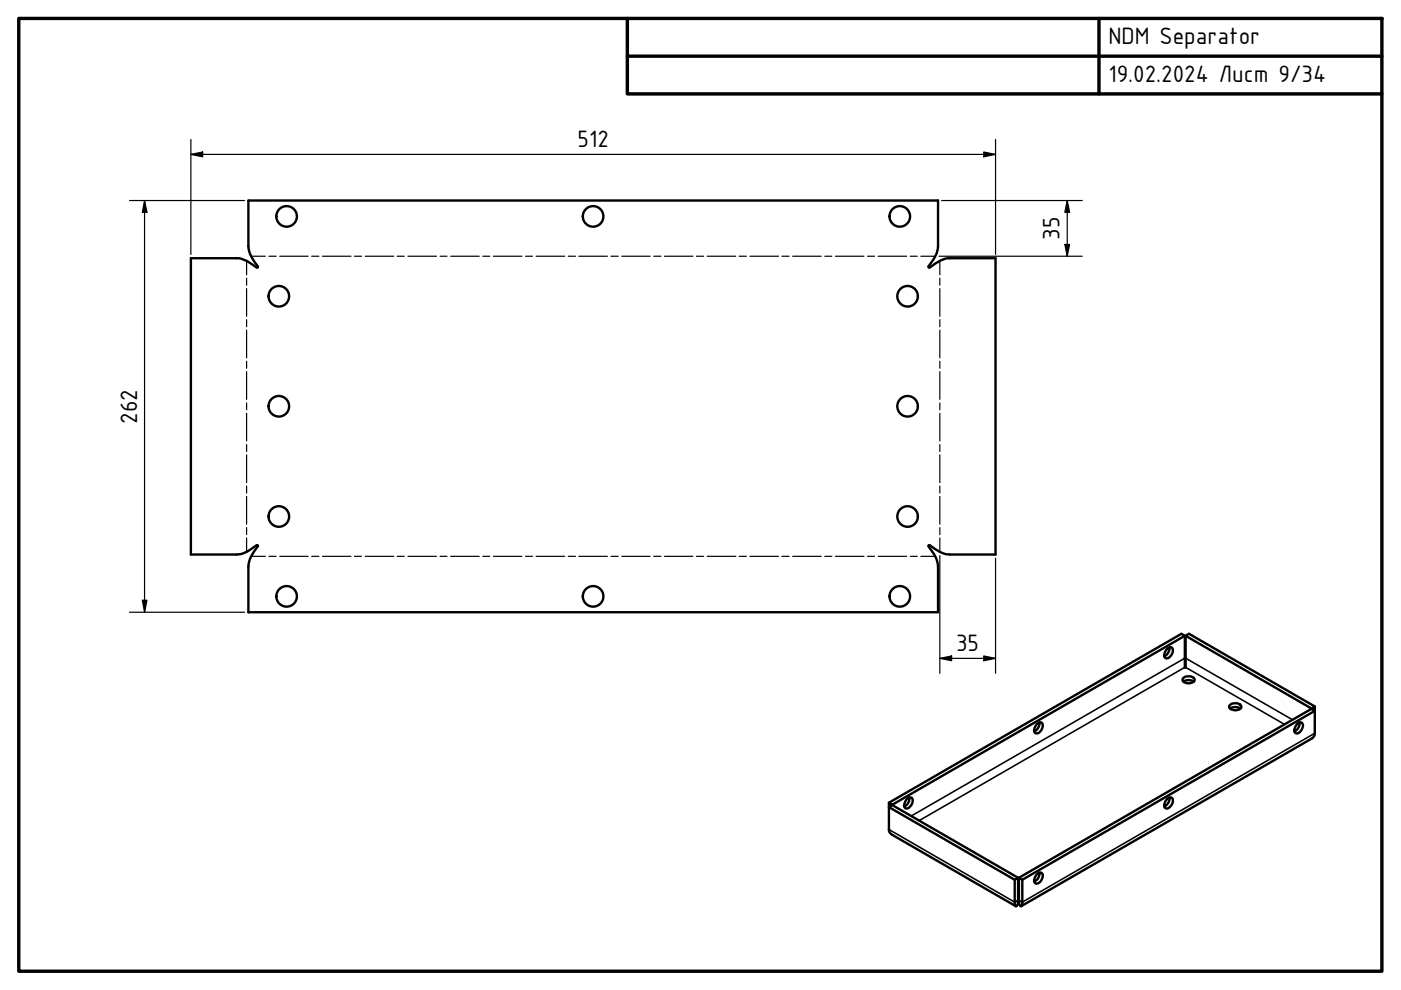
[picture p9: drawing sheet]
<svg xmlns="http://www.w3.org/2000/svg" width="297mm" height="210mm" viewBox="0 0 297 210" stroke-linecap="round" stroke-linejoin="round" font-family="sans-serif">
<defs><g id="words">
<g font-size="5.4">
<text x="235" y="9.4">NDM Separator</text>
<text x="235" y="17.4">19.02.2024 Лист 9/34</text>
<text x="122.4" y="31.1">512</text>
<text x="224.7" y="50.9" transform="rotate(-90 224.7 50.9)">35</text>
<text x="29.1" y="89.8" transform="rotate(-90 29.1 89.8)">262</text>
<text x="202.7" y="138">35</text>
</g>
</g></defs>
<!-- layer: Visible (ISO) -->
<g fill="none" stroke="#000" stroke-width=".51">
<path d="M197.1 56.7l-.2-.1a8.4 8.4 0 0 0 2-4.4v-9.7h-146.2v9.7a8.4 8.4 0 0 0 2 4.4l-.3 .1-2.1-1.4-1.6-.5h-10.2v62.8l10.2-.1 1.6-.5 2.2-1.4 .2 .1a8.1 8.1 0 0 0-2 4.4v9.7h146.2l-.1-10.2-.5-1.6-1.5-2.2 .1-.2h.2M197.1 56.7l2.2-1.4 1.6-.5h10.2v62.8l-10.2-.1-1.6-.5-2.2-1.4M247.4 137.6a.67 .67 0 0 1 .9-.4 .67 .67 0 0 1 .4 .9 1.71 1.71 0 0 1-1.5 1.5 1.23 1.23 0 0 1 .2-2zM247.9 137.3a1.91 1.91 0 0 1-1.1 1.9M251.2 134.8v6.7h.2v-6.7l.7-.4 26.7 15.4M251.2 134.8l-.7-.4-62 35.8M251.2 134.8l-62 35.8M251.4 134.8l26.6 15.4M219.8 153.5a.72 .72 0 0 1 1.1-.2 .72 .72 0 0 1 .1 1.1 1.1 1.1 0 0 1-1.6 .9l-.1-.7zM220.4 153.2a2.01 2.01 0 0 1-1.1 1.9M250.9 144.5a1.92 1.92 0 0 1 2.2 0M251 143.7a1.57 1.57 0 0 1 2.3 .4 1.31 1.31 0 0 1-2 .7l-.4-.3a.48 .48 0 0 1 .1-.8z"/>
<path d="M260.8 150.3a1.86 1.86 0 0 1 2.2 0M260.9 149.4a1.57 1.57 0 0 1 2.3 .4 1.31 1.31 0 0 1-2 .7l-.6-.4a.52 .52 0 0 1 .3-.7zM275 153.5a.72 .72 0 0 1 1.1-.2 .72 .72 0 0 1 0 1.1 1.1 1.1 0 0 1-1.6 .9l-.1-.7zM275.5 153.2a2.01 2.01 0 0 1-1.1 1.9M278 150.3l.8 .4v4.8a1.33 1.33 0 0 1-.7 1.1l-61.6 35.5M278 150.2l.8-.4v.9l-62.1 35.8M278 150.2v.1M278 150.3l-62 35.8M189.2 170.7l-.7 .4v4.8a1.26 1.26 0 0 0 .7 1.1l26.1 15.1M189.2 170.6l-.7-.4v.9l26.6 15.4M189.2 170.6v.1M189.2 170.7l26.7 15.4"/>
<path d="M192.3 169.4a.67 .67 0 0 1 .9-.3 .67 .67 0 0 1 .3 .9 1.71 1.71 0 0 1-1.4 1.4 1.13 1.13 0 0 1 0-1.7zM192.8 169.1a1.87 1.87 0 0 1-1.1 1.9M247.4 169.4a.67 .67 0 0 1 .9-.3 .67 .67 0 0 1 .4 .9 1.71 1.71 0 0 1-1.5 1.4 1.23 1.23 0 0 1 .2-2zM247.9 169.1a1.83 1.83 0 0 1-1.1 1.9M215.1 186.5l.1 5.3a.3 .3 0 0 0 .3 .4 .3 .3 0 0 0 .3-.4l.1-.1M215.9 191.3l-.1 .1M215.9 191.7h.1M215.9 190.9h.1M215.9 188.4h.1M215.9 187.6h.1M215.9 186.1v5.6M215.9 186.1l-.8 .4"/>
<path d="M216 186.1l.7 .4v5.3a.3 .3 0 0 1-.3 .4 .3 .3 0 0 1-.3-.4l-.1-.1M216 191.3l.1 .1M216 188.8l-.1 .1M216 186.1v5.6M219.8 185.4a.71 .71 0 0 1 1.1-.3 .71 .71 0 0 1 .1 1.1 1.28 1.28 0 0 1-1.5 1.1 1.46 1.46 0 0 1 .3-1.9zM220.4 185a2.01 2.01 0 0 1-1.1 1.9"/>
<circle cx="60.8" cy="45.9" r="2.18"/>
<circle cx="125.8" cy="45.9" r="2.18"/>
<circle cx="190.8" cy="45.9" r="2.18"/>
<circle cx="59.1" cy="62.8" r="2.18"/>
<circle cx="192.4" cy="62.8" r="2.18"/>
<circle cx="59.1" cy="86.1" r="2.18"/>
<circle cx="192.4" cy="86.1" r="2.18"/>
<circle cx="59.1" cy="109.5" r="2.18"/>
<circle cx="192.4" cy="109.5" r="2.18"/>
<circle cx="60.8" cy="126.4" r="2.18"/>
<circle cx="125.8" cy="126.4" r="2.18"/>
<circle cx="190.8" cy="126.4" r="2.18"/>
</g>
<!-- layer: Visible Narrow (ISO) -->
<path d="M251.2 139.5l-58 33.5M251.4 139.5l22.7 13.1M251.2 141.5l-56.3 32.5M251.4 141.5l21 12.1M274.4 154.8l.3 .2M275.3 153.3l.2 .2M278.8 155.5l-62.1 35.8-.7-.4M188.5 175.9l26.6 15.4 .8-.4" fill="none" stroke="#000" stroke-width=".34"/>
<!-- layer: Bend Centerline (ISO) -->
<g fill="none" stroke="#000" stroke-width=".25">
<path d="M52.3 55.3v3M52.3 59v1.5M53.3 54.3h3M57 54.3h1.5M59.3 54.3h6M66.1 54.3h1.5M68.4 54.3h6M75.1 54.3h1.6M77.4 54.3h6.1M84.2 54.3h1.5M86.5 54.3h6M93.3 54.3h1.5"/>
<path d="M95.5 54.3h6.1M102.4 54.3h1.4M104.6 54.3h6.1M111.4 54.3h1.5M113.7 54.3h6M120.5 54.3h1.5M122.7 54.3h6.1M129.5 54.3h1.6M131.8 54.3h6M138.6 54.3h1.5M140.9 54.3h6M147.7 54.3h1.5"/>
<path d="M149.9 54.3h6.1M156.7 54.3h1.5M159 54.3h6.1M165.8 54.3h1.5M168.1 54.3h6M174.9 54.3h1.5M177.1 54.3h6.1M183.9 54.3h1.5M186.2 54.3h6M193 54.3h1.5M195.2 54.3h3.1M199.3 55.3v3"/>
<path d="M199.3 59v1.5M52.3 61.2v5.9M52.3 67.8v1.5M52.3 70v5.9M52.3 76.6v1.5M52.3 78.8v5.9M199.3 61.2v5.9M199.3 67.8v1.5M199.3 70v5.9M199.3 76.6v1.5M199.3 78.8v5.9M52.3 85.4v1.5"/>
<path d="M52.3 87.6v5.9M52.3 94.2v1.5M52.3 96.4v5.9M199.3 85.4v1.5M199.3 87.6v5.9M199.3 94.2v1.5M199.3 96.4v5.9M52.3 103.1v1.4M52.3 105.3v5.8M52.3 111.9v1.4M52.3 114.1v2.9M53.3 118h3"/>
<path d="M57 118h1.5M59.3 118h6M66.1 118h1.5M68.4 118h6M75.1 118h1.6M77.4 118h6.1M84.2 118h1.5M86.5 118h6M93.3 118h1.5M95.5 118h6.1M102.4 118h1.4M104.6 118h6.1"/>
<path d="M111.4 118h1.5M113.7 118h6M120.5 118h1.5M122.7 118h6.1M129.5 118h1.6M131.8 118h6M138.6 118h1.5M140.9 118h6M147.7 118h1.5M149.9 118h6.1M156.7 118h1.5M159 118h6.1"/>
<path d="M165.8 118h1.5M168.1 118h6M174.9 118h1.5M177.1 118h6.1M183.9 118h1.5M186.2 118h6M193 118h1.5M195.2 118h3.1M199.3 103.1v1.4M199.3 105.3v5.8M199.3 111.9v1.4M199.3 114.1v2.9"/>
</g>
<!-- layer: Border (ISO) -->
<path d="M4 3.9h289v202h-289zM133 3.9v16h160M133 11.9h160M233 3.9v16" fill="none" stroke="#000" stroke-width=".72"/>
<!-- layer: Dimension (ISO) -->
<g fill="none" stroke="#000" stroke-width=".25">
<path d="M40.5 32.7l2.5-.5v1zM40.5 32.7h170.6M40.5 29.6v24.3M208.6 32.2l2.5 .5-2.5 .5zM211.1 29.6v24.3M27.5 42.5h24.4M30.6 42.5l.6 2.5h-1zM30.6 42.5v87.3M199.1 54.3h30.3M199.6 42.5h29.8M225.8 51.8h1l-.5 2.5zM226.3 42.5l.5 2.5h-1z"/>
<path d="M226.3 42.5v11.8M199.3 117.8v25M211.1 118.4v24.4M27.5 129.8h24.4M30.2 127.3h1l-.6 2.5zM199.3 139.6l2.5-.5v1zM199.3 139.6h11.8M208.6 139.1l2.5 .5-2.5 .5z"/>
</g>
<path d="M40.5 32.7l2.5-.5v1zM208.6 32.2l2.5 .5-2.5 .5zM30.6 42.5l.6 2.5h-1zM225.8 51.8h1l-.5 2.5zM226.3 42.5l.5 2.5h-1zM30.2 127.3h1l-.6 2.5zM199.3 139.6l2.5-.5v1zM208.6 139.1l2.5 .5-2.5 .5z" fill="#000"/>
<use href="#words"/>
</svg>
